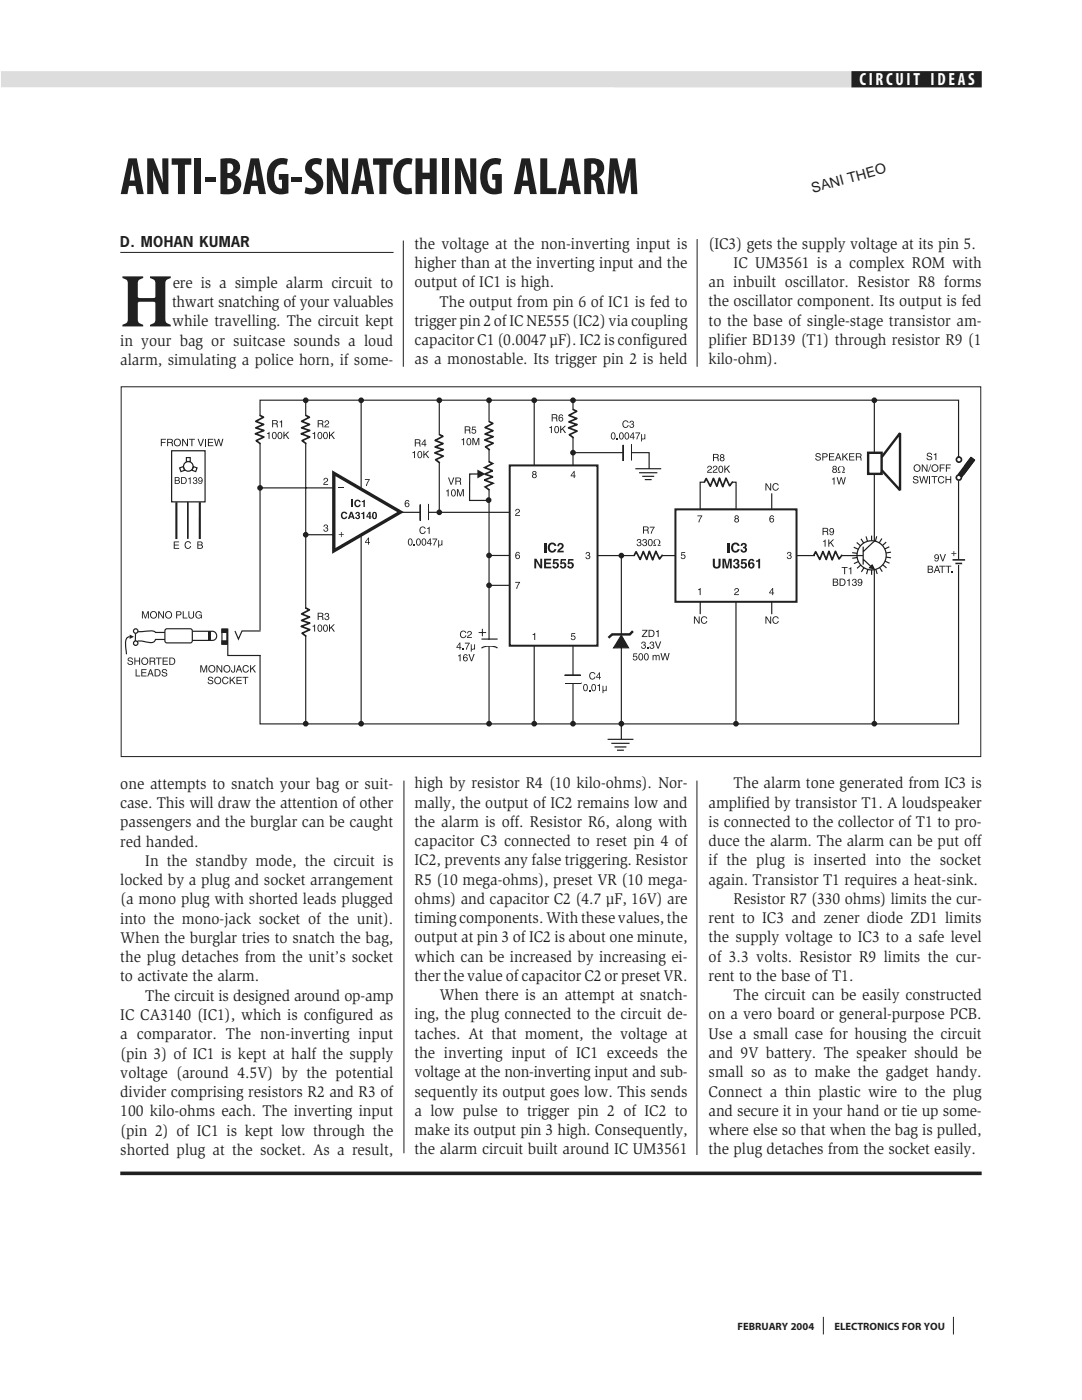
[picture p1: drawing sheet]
<svg xmlns="http://www.w3.org/2000/svg" width="216mm" height="279mm" viewBox="0 0 216 279" stroke-linecap="round" stroke-linejoin="round" font-family="sans-serif">
<defs><g id="words">
<text font-size="14.9" fill="#231f20" x="24" y="65.2">H</text>
<text font-size="10.6" fill="#231f20" x="24" y="38.7">ANTI-BAG-SNATCHING ALARM</text>
<text font-size="3.5" fill="#fff" x="171.5" y="17">CIRCUIT IDEAS</text>
<g font-size="3.2" fill="#231f20">
<text x="82.7" y="49.7">the voltage at the non-inverting input is</text>
<text x="82.7" y="53.5">higher than at the inverting input and the</text>
<text x="141.4" y="49.7">(IC3) gets the supply voltage at its pin 5.</text>
<text x="146.4" y="53.5">IC UM3561 is a complex ROM with</text>
<text x="34.5" y="57.5">ere is a simple alarm circuit to</text>
<text x="82.7" y="57.4">output of IC1 is high.</text>
<text x="141.4" y="57.4">an inbuilt oscillator. Resistor R8 forms</text>
<text x="34.3" y="61.3">thwart snatching of your valuables</text>
<text x="34.3" y="65.2">while travelling. The circuit kept</text>
<text x="82.7" y="65">trigger pin 2 of IC NE555 (IC2) via coupling</text>
<text x="87.7" y="61.2">The output from pin 6 of IC1 is fed to</text>
<text x="141.4" y="61.2">the oscillator component. Its output is fed</text>
<text x="141.4" y="65">to the base of single-stage transistor am-</text>
<text x="24" y="69">in your bag or suitcase sounds a loud</text>
<text x="82.7" y="68.9">capacitor C1 (0.0047 µF). IC2 is configured</text>
<text x="141.4" y="68.9">plifier BD139 (T1) through resistor R9 (1</text>
<text x="24" y="72.9">alarm, simulating a police horn, if some-</text>
<text x="82.7" y="72.7">as a monostable. Its trigger pin 2 is held</text>
<text x="141.4" y="72.7">kilo-ohm).</text>
<text x="24" y="157.4">one attempts to snatch your bag or suit-</text>
<text x="24" y="161.3">case. This will draw the attention of other</text>
<text x="82.7" y="157.3">high by resistor R4 (10 kilo-ohms). Nor-</text>
<text x="82.7" y="161.2">mally, the output of IC2 remains low and</text>
<text x="141.4" y="161.2">amplified by transistor T1. A loudspeaker</text>
<text x="146.4" y="157.3">The alarm tone generated from IC3 is</text>
<text x="24" y="165.1">passengers and the burglar can be caught</text>
<text x="82.7" y="165">the alarm is off. Resistor R6, along with</text>
<text x="141.4" y="165">is connected to the collector of T1 to pro-</text>
<text x="24" y="169">red handed.</text>
<text x="29" y="172.8">In the standby mode, the circuit is</text>
<text x="82.7" y="168.9">capacitor C3 connected to reset pin 4 of</text>
<text x="82.7" y="172.7">IC2, prevents any false triggering. Resistor</text>
<text x="141.4" y="168.9">duce the alarm. The alarm can be put off</text>
<text x="141.4" y="172.7">if the plug is inserted into the socket</text>
<text x="24" y="176.7">locked by a plug and socket arrangement</text>
<text x="82.7" y="176.5">R5 (10 mega-ohms), preset VR (10 mega-</text>
<text x="141.4" y="176.5">again. Transistor T1 requires a heat-sink.</text>
<text x="24" y="180.5">(a mono plug with shorted leads plugged</text>
<text x="24" y="184.4">into the mono-jack socket of the unit).</text>
<text x="82.7" y="180.4">ohms) and capacitor C2 (4.7 µF, 16V) are</text>
<text x="82.7" y="184.2">timing components. With these values, the</text>
<text x="141.4" y="184.2">rent to IC3 and zener diode ZD1 limits</text>
<text x="146.4" y="180.4">Resistor R7 (330 ohms) limits the cur-</text>
<text x="24" y="188.2">When the burglar tries to snatch the bag,</text>
<text x="82.7" y="188.1">output at pin 3 of IC2 is about one minute,</text>
<text x="82.7" y="191.9">which can be increased by increasing ei-</text>
<text x="141.4" y="188.1">the supply voltage to IC3 to a safe level</text>
<text x="141.4" y="191.9">of 3.3 volts. Resistor R9 limits the cur-</text>
<text x="24" y="192.1">the plug detaches from the unit’s socket</text>
<text x="24" y="195.9">to activate the alarm.</text>
<text x="82.7" y="195.8">ther the value of capacitor C2 or preset VR.</text>
<text x="141.4" y="195.8">rent to the base of T1.</text>
<text x="24" y="203.6">IC CA3140 (IC1), which is configured as</text>
<text x="29" y="199.7">The circuit is designed around op-amp</text>
<text x="82.7" y="203.5">ing, the plug connected to the circuit de-</text>
<text x="87.7" y="199.6">When there is an attempt at snatch-</text>
<text x="141.4" y="203.4">on a vero board or general-purpose PCB.</text>
<text x="146.4" y="199.6">The circuit can be easily constructed</text>
<text x="24" y="207.4">a comparator. The non-inverting input</text>
<text x="82.7" y="207.3">taches. At that moment, the voltage at</text>
<text x="141.4" y="207.3">Use a small case for housing the circuit</text>
<text x="24" y="211.3">(pin 3) of IC1 is kept at half the supply</text>
<text x="24" y="215.1">voltage (around 4.5V) by the potential</text>
<text x="82.7" y="211.2">the inverting input of IC1 exceeds the</text>
<text x="82.7" y="215">voltage at the non-inverting input and sub-</text>
<text x="141.4" y="211.2">and 9V battery. The speaker should be</text>
<text x="141.4" y="215">small so as to make the gadget handy.</text>
<text x="24" y="218.9">divider comprising resistors R2 and R3 of</text>
<text x="82.7" y="218.9">sequently its output goes low. This sends</text>
<text x="141.4" y="218.9">Connect a thin plastic wire to the plug</text>
<text x="24" y="222.8">100 kilo-ohms each. The inverting input</text>
<text x="24" y="226.7">(pin 2) of IC1 is kept low through the</text>
<text x="82.7" y="222.7">a low pulse to trigger pin 2 of IC2 to</text>
<text x="82.7" y="226.5">make its output pin 3 high. Consequently,</text>
<text x="141.4" y="222.7">and secure it in your hand or tie up some-</text>
<text x="141.4" y="226.5">where else so that when the bag is pulled,</text>
<text x="24" y="230.5">shorted plug at the socket. As a result,</text>
<text x="82.7" y="230.4">the alarm circuit built around IC UM3561</text>
<text x="141.4" y="230.4">the plug detaches from the socket easily.</text>
</g>
<g font-size="2.8" fill="#231f20">
<text x="162.2" y="38.4" transform="rotate(-15 162.2 38.4)">SANI THEO</text>
<text x="24" y="49.4">D. MOHAN KUMAR</text>
</g>
<g font-size="2.1" fill="#231f20">
<text x="147.2" y="265.4">FEBRUARY 2004</text>
<text x="166.5" y="265.4">ELECTRONICS FOR YOU</text>
</g>
</g></defs>
<path d="M.4 14.4h195.3v2.9h-195.3z" fill-rule="evenodd" fill="#dcddde" stroke="#dcddde" stroke-width=".34"/>
<path d="M170.1 14.4h25.6v2.9h-25.6z" fill-rule="evenodd" fill="#231f20" stroke="#231f20" stroke-width=".34"/>
<path d="M24 50.4h54.5M24.2 77.2h171.5v73.8h-171.5zM164.3 262.8v3.5M190.2 262.8v3.5" fill="none" stroke="#231f20" stroke-width=".2"/>
<path d="M24 234.2h171.9" fill="none" stroke="#231f20" stroke-width=".72" stroke-linecap="butt"/>
<path d="M51.9 79.9h139.4v64.6h-139.4zM61 79.9v64.6M51.9 97.4h15.5M60.9 106.7h7.2" fill="none" stroke="#231f20" stroke-width=".23"/>
<g fill="#fff">
<path d="M51.2 83.1h1.4v5.3h-1.4z"/>
<path d="M51.1 83.1h1.2v5.3h-1.2z"/>
</g>
<path d="M51.8 82.9l.8 .4-1.6 .8 1.6 .6-1.6 .7 1.7 .5-1.7 .7 1.7 .6-1.6 .7 .9 .7" fill="none" stroke="#231f20" stroke-width=".34"/>
<g fill="#fff">
<path d="M60.3 83.1h1.4v5.3h-1.4z"/>
<path d="M60.3 83.1h1.2v5.3h-1.2z"/>
</g>
<path d="M61 82.9l.7 .4-1.5 .8 1.6 .6-1.6 .7 1.6 .5-1.7 .7 1.7 .6-1.5 .7 .8 .7" fill="none" stroke="#231f20" stroke-width=".34"/>
<g fill="#231f20">
<path d="M54.3 83.8v1.5h.2v-.6h.6l.2 .6h.2l-.3-.7 .2-.2v-.4zM54.5 84h.6l.1 .4-.7 .1z" fill-rule="evenodd"/>
<path d="M55.8 84.1l.5-.2v1.4h-.2v-1h-.3z" fill-rule="evenodd"/>
<path d="M53.3 86.5l.5-.3v1.4h-.2v-1h-.3z" fill-rule="evenodd"/>
<path d="M54.6 86.4h.1a.69 .69 0 0 1 0 1.1 .68 .68 0 0 1-.1-1.1zM54.5 86.3l-.3 .6a.52 .52 0 0 0 .5 .7 .52 .52 0 0 0 .5-.7 .55 .55 0 0 0-.1-.5 .55 .55 0 0 0-.6-.1z" fill-rule="evenodd"/>
<path d="M55.7 86.4h.1a.69 .69 0 0 1 0 1.1 .68 .68 0 0 1-.1-1.1zM55.6 86.3l-.2 .6a.52 .52 0 0 0 .4 .7 .52 .52 0 0 0 .5-.7 .55 .55 0 0 0-.1-.5 .55 .55 0 0 0-.6-.1z" fill-rule="evenodd"/>
<path d="M56.6 86.2h.2v.7l.7-.7h.2l-.6 .5 .6 .9h-.2l-.5-.7-.2 .2v.5h-.2z" fill-rule="evenodd"/>
<path d="M63.4 83.8v1.5h.2v-.6h.6l.1 .6h.3l-.3-.7 .2-.2v-.4zM63.6 84h.6l.1 .4-.7 .1z" fill-rule="evenodd"/>
<path d="M64.8 84a.49 .49 0 0 1 .9 .2 .49 .49 0 0 1-.5 .6l-.3 .3h.8v.2h-1l.2-.4 .6-.6-.3-.3-.2 .1-.1 .3h-.1z" fill-rule="evenodd"/>
<path d="M62.4 86.5l.5-.3v1.4h-.2v-1h-.3z" fill-rule="evenodd"/>
<path d="M63.7 86.4h.1a.69 .69 0 0 1 0 1.1 .68 .68 0 0 1-.1-1.1zM63.6 86.3l-.3 .6a.52 .52 0 0 0 .5 .7 .52 .52 0 0 0 .5-.7 .55 .55 0 0 0-.2-.5 .55 .55 0 0 0-.5-.1z" fill-rule="evenodd"/>
<path d="M64.8 86.4h.1a.69 .69 0 0 1 0 1.1 .68 .68 0 0 1-.1-1.1zM64.7 86.3l-.2 .6a.52 .52 0 0 0 .4 .7 .52 .52 0 0 0 .5-.7 .55 .55 0 0 0-.1-.5 .55 .55 0 0 0-.6-.1z" fill-rule="evenodd"/>
<path d="M65.7 86.2h.1v.7l.7-.7h.3l-.6 .5 .6 .9h-.2l-.5-.7-.3 .2v.5h-.1z" fill-rule="evenodd"/>
</g>
<g fill="#231f20" stroke="#231f20" stroke-width=".24">
<circle cx="61" cy="79.9" r=".44"/>
<circle cx="51.9" cy="97.4" r=".44"/>
<circle cx="61" cy="106.7" r=".44"/>
<circle cx="61" cy="144.4" r=".44"/>
</g>
<path d="M72.1 79.9v64.6" fill="none" stroke="#231f20" stroke-width=".23"/>
<path d="M66.6 94.4l13.3 7.8-13.3 7.7z" fill-rule="evenodd" fill="#fff" stroke="#231f20" stroke-width=".67" stroke-linecap="butt"/>
<g fill="#231f20">
<path d="M64.6 95.5a.49 .49 0 0 1 .9 .2 .49 .49 0 0 1-.6 .6l-.2 .3h.8v.2h-1l.2-.5 .6-.5-.3-.3-.2 .1-.1 .3h-.2z" fill-rule="evenodd"/>
<path d="M64.7 104.7h.3l.4 .1-.1 .5 .1 .1a.42 .42 0 0 1-.1 .7h-.5l-.3-.3v-.2h.2l.1 .3 .2 .1 .3-.3v-.2l-.4-.1v-.1l.3-.1v-.3h-.4l-.1 .2h-.1z" fill-rule="evenodd"/>
<path d="M67.6 106.6h.4v-.4h.2v.4h.4v.2h-.4v.4h-.2v-.4h-.4z" fill-rule="evenodd"/>
<path d="M72.8 95.6h1l-.6 1.4h-.2l.1-.3 .5-.9h-.8z" fill-rule="evenodd"/>
<path d="M73.5 107.3l-.7 1.1h.6v.3h.2v-.3h.2v-.2h-.2v-.9zM73.4 107.6v.6h-.4z" fill-rule="evenodd"/>
<path d="M70.9 99.9a.65 .65 0 0 1 1.1 .3l-.8-.2a.56 .56 0 0 0 .2 1l.3-.3h.3a.69 .69 0 0 1-1 .5 .69 .69 0 0 1-.3-1.1z" fill-rule="evenodd"/>
<path d="M72.2 100l.6-.2v1.4h-.3v-1h-.3z" fill-rule="evenodd"/>
<path d="M68.2 102.3a.65 .65 0 0 1 1.1 .3l-.8-.2a.56 .56 0 0 0 .2 1l.3-.3h.3a.69 .69 0 0 1-1 .4 .69 .69 0 0 1-.2-1z" fill-rule="evenodd"/>
<path d="M69.9 102.1l-.5 1.5h.3l.1-.3h.6l.1 .3h.3l-.5-1.5zM70.1 102.5l.2 .5h-.4z" fill-rule="evenodd"/>
<path d="M71.1 102.2h.3l.3 .1v.6a.43 .43 0 0 1-.1 .7l-.6-.1-.1-.4h.3l.2 .3 .2-.2-.4-.2 .3-.6h-.1l-.2 .2h-.3z" fill-rule="evenodd"/>
<path d="M72.1 102.4l.6-.2v1.4h-.3v-1h-.3z" fill-rule="evenodd"/>
<path d="M73.7 102.4v.6h-.4zM73.6 102.2l-.5 .8v.3h.6v.3h.3v-.3h.1v-.3h-.1v-.8z" fill-rule="evenodd"/>
<path d="M74.4 102.3l-.1 .3a.65 .65 0 0 0-.1 .7 .65 .65 0 0 0 .7 .3 .74 .74 0 0 0 .4-.9 .74 .74 0 0 0-.8-.5zM74.6 102.4h.1a.73 .73 0 0 1 0 1 .67 .67 0 0 1-.1-1z" fill-rule="evenodd"/>
</g>
<g fill="#231f20">
<path d="M67.5 97.2h1.2v.2h-1.2z"/>
<path d="M70.2 99.7h.3v1.5h-.3z"/>
</g>
<path d="M106.6 79.8v64.7M114.3 79.8v64.7M80.1 102.2h30.1" fill="none" stroke="#231f20" stroke-width=".23"/>
<path d="M101.7 92.9h17.5v36h-17.5z" fill-rule="evenodd" fill="#fff" stroke="#231f20" stroke-width=".4"/>
<path d="M108.6 108.3h.4v1.9h-.4z" fill="#231f20"/>
<g fill="#231f20">
<path d="M109.6 108.5a.84 .84 0 0 1 .8-.2 .84 .84 0 0 1 .6 .7h-.4v-.2a.45 .45 0 0 0-.5-.2 .45 .45 0 0 0-.3 .4 .61 .61 0 0 0-.1 .7 .61 .61 0 0 0 .7 .2l.2-.3h.4a.92 .92 0 0 1-1.3 .6 .92 .92 0 0 1-.3-1.4z" fill-rule="evenodd"/>
<path d="M111.5 108.4a.69 .69 0 0 1 1 .4 .69 .69 0 0 1-.6 .9l-.2 .2h.8v.3h-1.3a1.39 1.39 0 0 1 .9-1.1v-.3l-.3-.1h-.1l-.1 .3h-.4z" fill-rule="evenodd"/>
<path d="M106.6 111.5h.4l.8 1.3v-1.3h.4v1.9h-.4l-.8-1.3v1.3h-.4z" fill-rule="evenodd"/>
<path d="M108.6 111.5h1.4v.3h-1v.5h.9v.3h-.9v.5h1v.3h-1.4z" fill-rule="evenodd"/>
<path d="M110.4 111.6h1.1v.3h-.8l-.1 .4a.65 .65 0 0 1 .9 .4 .65 .65 0 0 1-.5 .8 .65 .65 0 0 1-.8-.6h.4v.2a.31 .31 0 0 0 .5-.1 .31 .31 0 0 0-.1-.4 .31 .31 0 0 0-.4 0h-.3z" fill-rule="evenodd"/>
<path d="M111.9 111.6h1v.3h-.7l-.1 .4a.65 .65 0 0 1 .9 .4 .65 .65 0 0 1-.5 .8 .65 .65 0 0 1-.8-.6h.4v.2a.31 .31 0 0 0 .5-.1 .31 .31 0 0 0-.1-.4 .31 .31 0 0 0-.4 0h-.3z" fill-rule="evenodd"/>
<path d="M113.4 111.6h1v.3h-.7l-.1 .4a.65 .65 0 0 1 .9 .4 .65 .65 0 0 1-.6 .8 .65 .65 0 0 1-.7-.6h.4v.2a.31 .31 0 0 0 .4-.1 .31 .31 0 0 0 0-.4 .31 .31 0 0 0-.4 0h-.3z" fill-rule="evenodd"/>
</g>
<path d="M87.7 79.9v22.3M97.6 79.9v64.6" fill="none" stroke="#231f20" stroke-width=".23"/>
<g fill="#fff">
<path d="M87 86.9h1.4v5.3h-1.4z"/>
<path d="M86.9 86.9h1.2v5.3h-1.2z"/>
</g>
<path d="M87.6 86.7l.8 .4-1.6 .8 1.6 .6-1.6 .7 1.7 .5-1.7 .7 1.7 .6-1.6 .8 .9 .6" fill="none" stroke="#231f20" stroke-width=".34"/>
<g fill="#231f20">
<path d="M82.8 87.7v1.4h.2v-.6h.6l.1 .6h.3l-.3-.7 .2-.2-.1-.4zM83 87.8h.6l.1 .4-.7 .1z" fill-rule="evenodd"/>
<path d="M84.7 87.7l-.6 1.1h.6v.3h.2v-.3h.2v-.2h-.2v-.9zM84.7 88v.6h-.4z" fill-rule="evenodd"/>
<path d="M82.3 90.3l.5-.3v1.4h-.2v-1h-.3z" fill-rule="evenodd"/>
<path d="M83.6 90.2h.2a.69 .69 0 0 1 0 1.1 .68 .68 0 0 1-.2-1.1zM83.5 90.1l-.2 .6a.52 .52 0 0 0 .5 .8 .52 .52 0 0 0 .5-.8 .55 .55 0 0 0-.2-.5 .55 .55 0 0 0-.6-.1z" fill-rule="evenodd"/>
<path d="M84.5 90h.2v.7l.7-.7h.2l-.6 .6 .7 .8h-.3l-.5-.7-.2 .2v.5h-.2z" fill-rule="evenodd"/>
</g>
<g fill="#fff">
<path d="M96.9 84.3h1.4v5.4h-1.4z"/>
<path d="M96.9 84.3h1.2v5.4h-1.2z"/>
</g>
<path d="M97.6 84.1l.7 .4-1.5 .8 1.6 .6-1.6 .7 1.6 .6-1.7 .6 1.7 .7-1.5 .7 .8 .6" fill="none" stroke="#231f20" stroke-width=".34"/>
<g fill="#231f20">
<path d="M92.7 85.1v1.4h.2v-.6h.7l.1 .6h.2l-.2-.7 .1-.2v-.4zM92.9 85.2l.6 .1 .1 .3-.7 .1z" fill-rule="evenodd"/>
<path d="M94.2 85.1h.8v.2h-.6l-.1 .4 .1-.1a.47 .47 0 0 1 .6 .3 .47 .47 0 0 1-.1 .6h-.6l-.2-.3h.1a.31 .31 0 0 0 .5 .2 .31 .31 0 0 0 .1-.5 .31 .31 0 0 0-.4-.1l-.3 .1z" fill-rule="evenodd"/>
<path d="M92.1 87.7l.5-.3v1.4h-.2v-1h-.3z" fill-rule="evenodd"/>
<path d="M93.4 87.7l.2-.1a.69 .69 0 0 1 0 1.1 .68 .68 0 0 1-.2-1zM93.3 87.5l-.2 .7a.52 .52 0 0 0 .5 .7 .52 .52 0 0 0 .4-.7 .55 .55 0 0 0-.1-.6 .55 .55 0 0 0-.6-.1z" fill-rule="evenodd"/>
<path d="M94.3 87.4h.2l.5 1.2 .4-1.2h.2v1.4h-.1v-1.2l-.5 1.2h-.1l-.5-1.2 .1 1.2h-.2z" fill-rule="evenodd"/>
</g>
<circle cx="97.5" cy="99.8" r=".44" fill="#231f20" stroke="#231f20" stroke-width=".24"/>
<path d="M96.8 92.3h1.2v5.4h-1.2z" fill="#fff"/>
<path d="M97.5 92.1l.8 .4-1.6 .8 1.6 .6-1.6 .7 1.7 .6-1.8 .6 1.8 .7-1.6 .7 .9 .6" fill="none" stroke="#231f20" stroke-width=".34"/>
<path d="M95.4 94.6h-1.7v5.3h3.7" fill="none" stroke="#231f20" stroke-width=".24"/>
<g fill="#231f20">
<path d="M95.3 93.7l1.6 .9-1.6 .9z"/>
<path d="M89.4 95.3h.2l.4 1.2 .4-1.2h.3l-.6 1.4h-.2z" fill-rule="evenodd"/>
<path d="M90.9 95.3v1.4h.2v-.6l.6 .1 .1 .5h.3l-.3-.7 .2-.1-.1-.5zM91.1 95.5h.6l.1 .4-.7 .1z" fill-rule="evenodd"/>
<path d="M89 97.9l.5-.3v1.5h-.2v-1h-.3z" fill-rule="evenodd"/>
<path d="M90.3 97.9l.2-.1a.69 .69 0 0 1 0 1.1 .68 .68 0 0 1-.2-1zM90.2 97.7l-.2 .7a.52 .52 0 0 0 .5 .7 .52 .52 0 0 0 .5-.7 .55 .55 0 0 0-.2-.6 .55 .55 0 0 0-.6-.1z" fill-rule="evenodd"/>
<path d="M91.2 97.6h.3l.4 1.2 .4-1.2h.3v1.5h-.2v-1.3l-.4 1.3h-.2l-.4-1.2v1.2h-.2z" fill-rule="evenodd"/>
</g>
<g fill="#fff">
<path d="M113.7 81.9h1.4v5.3h-1.4z"/>
<path d="M113.6 81.9h1.2v5.3h-1.2z"/>
</g>
<path d="M114.3 81.7l.8 .4-1.6 .8 1.6 .6-1.6 .7 1.7 .5-1.8 .7 1.8 .6-1.6 .8 .9 .6" fill="none" stroke="#231f20" stroke-width=".34"/>
<g fill="#231f20">
<path d="M110.1 82.7v1.4h.2v-.6h.6l.1 .6h.3l-.3-.7 .2-.2v-.4zM110.3 82.8h.6l.1 .4-.7 .1z" fill-rule="evenodd"/>
<path d="M111.7 82.8a.72 .72 0 0 0-.3 .8 .72 .72 0 0 0 .7 .5 .47 .47 0 0 0 .2-.6 .47 .47 0 0 0-.6-.2l-.1 .1 .1-.4 .2-.2 .5 .3-.3-.4zM111.6 83.7a.3 .3 0 0 1 .6 0 .3 .3 0 0 1-.6 0z" fill-rule="evenodd"/>
<path d="M109.6 85.3l.5-.3v1.4h-.2v-1h-.3z" fill-rule="evenodd"/>
<path d="M110.9 85.2h.2a.69 .69 0 0 1 0 1.1 .68 .68 0 0 1-.2-1.1zM110.8 85.1l-.2 .6a.52 .52 0 0 0 .5 .8 .52 .52 0 0 0 .5-.8 .55 .55 0 0 0-.2-.5 .55 .55 0 0 0-.6-.1z" fill-rule="evenodd"/>
<path d="M111.8 85h.2v.7l.7-.7h.2l-.6 .6 .7 .8h-.3l-.5-.7-.2 .2v.5h-.2z" fill-rule="evenodd"/>
<path d="M106.4 94.1l-.2 .3 .2 .3-.2 .1a.43 .43 0 0 0 .4 .6l.5-.2v-.3l-.2-.3 .2-.2-.2-.4zM106.3 95a.3 .3 0 0 1 .6 0 .3 .3 0 0 1-.6 0zM106.4 94.2h.4v.3h-.3z" fill-rule="evenodd"/>
<path d="M114.5 94l-.6 1.1h.6v.3h.2v-.3h.2v-.2h-.2v-.9zM114.5 94.3v.6h-.5z" fill-rule="evenodd"/>
<path d="M106.3 126.6l.5-.3v1.4h-.2v-1h-.3z" fill-rule="evenodd"/>
<path d="M114 126.3h.8v.2h-.6l-.1 .4 .1-.1a.47 .47 0 0 1 .6 .3 .47 .47 0 0 1-.1 .6h-.6l-.2-.3h.2a.31 .31 0 0 0 .4 .2 .31 .31 0 0 0 .1-.5 .31 .31 0 0 0-.4-.1l-.3 .1z" fill-rule="evenodd"/>
</g>
<path d="M97.4 110.9h4.2M97.4 116.8h4.2" fill="none" stroke="#231f20" stroke-width=".23"/>
<g fill="#231f20">
<path d="M102.9 101.7a.49 .49 0 0 1 .8 .1 .49 .49 0 0 1-.5 .7l-.2 .3h.7v.1h-.9l.1-.4 .7-.5-.3-.3-.2 .1-.1 .2h-.2z" fill-rule="evenodd"/>
<path d="M103.1 110.2a.72 .72 0 0 0-.3 .8 .72 .72 0 0 0 .7 .5 .47 .47 0 0 0 .2-.6 .47 .47 0 0 0-.6-.2l-.1 .1 .1-.4 .2-.1 .4 .2-.2-.3zM103 111.1a.3 .3 0 0 1 .6 0 .3 .3 0 0 1-.6 0z" fill-rule="evenodd"/>
<path d="M102.8 116.1h1l-.6 1.4h-.2l.1-.3 .5-.9h-.8z" fill-rule="evenodd"/>
</g>
<path d="M96.7 127.7h2.3v1.1h-2.3z" fill="#fff"/>
<path d="M96.1 127.5h3.2M99.3 129.3a3.2 3.2 0 0 0-3.2 .1" fill="none" stroke="#231f20" stroke-width=".24"/>
<path d="M95.5 126.2h1.5M96.3 125.5v1.5" fill="none" stroke="#231f20" stroke-width=".2"/>
<path d="M96.7 127.7h2.3v1.1h-2.3z" fill="#fff"/>
<g fill="#231f20">
<path d="M92 126.1a.64 .64 0 0 1 1 .2h-.1l-.1-.2a.46 .46 0 0 0-.8 .2 .57 .57 0 0 0 0 .6 .57 .57 0 0 0 .6 .3l.3-.4h.2a.68 .68 0 0 1-1 .5 .68 .68 0 0 1-.3-1z" fill-rule="evenodd"/>
<path d="M93.3 126.1a.49 .49 0 0 1 .9 .1 .49 .49 0 0 1-.6 .7l-.2 .3h.8v.1h-1l.2-.4 .6-.6-.3-.2h-.2l-.1 .3h-.2z" fill-rule="evenodd"/>
<path d="M91.7 128.2l-.6 1.1h.6v.3h.2v-.3h.2v-.2h-.2v-.9zM91.7 128.5v.6h-.5z" fill-rule="evenodd"/>
<path d="M92.8 128.3h.9l-.5 1.3h-.2v-.3l.5-.9h-.7z" fill-rule="evenodd"/>
<path d="M93.9 128.6h.2v.7l.2 .2 .3-.2v-.7h.2v1h-.2v-.1l-.1 .1h-.4v.5h-.2z" fill-rule="evenodd"/>
<path d="M91.4 130.8l.5-.2v1.4h-.2v-1h-.3z" fill-rule="evenodd"/>
<path d="M92.6 130.6a.72 .72 0 0 0-.3 .9 .72 .72 0 0 0 .8 .5 .47 .47 0 0 0 .2-.7 .47 .47 0 0 0-.6-.2l-.1 .1 .1-.4 .2-.1 .4 .2-.2-.3zM92.6 131.5a.3 .3 0 0 1 .6 0 .3 .3 0 0 1-.6 0z" fill-rule="evenodd"/>
<path d="M93.5 130.5h.2l.4 1.3 .4-1.3h.2l-.5 1.5h-.2z" fill-rule="evenodd"/>
<path d="M124.4 84.1a.61 .61 0 0 1 1 .3h-.2l-.1-.2a.45 .45 0 0 0-.7 .1 .57 .57 0 0 0 0 .6 .57 .57 0 0 0 .6 .3l.2-.4h.2a.63 .63 0 0 1-.7 .6 .63 .63 0 0 1-.5-.8z" fill-rule="evenodd"/>
<path d="M125.8 84h.3l.3 .1-.1 .5 .1 .1a.42 .42 0 0 1-.1 .6l-.4 .1-.3-.3v-.2h.2l.1 .3h.2l.3-.2-.1-.2-.3-.1v-.1l.3-.1v-.3h-.4l-.1 .2h-.2z" fill-rule="evenodd"/>
<path d="M122.2 86.5l.2-.1a.7 .7 0 0 1 0 1.2 .69 .69 0 0 1-.2-1.1zM122.1 86.3l-.2 .7a.52 .52 0 0 0 .5 .7 .52 .52 0 0 0 .4-.7 .54 .54 0 0 0-.1-.5 .54 .54 0 0 0-.6-.2z" fill-rule="evenodd"/>
<path d="M123.8 86.5l.2-.1a.7 .7 0 0 1 0 1.2 .69 .69 0 0 1-.2-1.1zM123.7 86.3l-.2 .7a.52 .52 0 0 0 .5 .7 .52 .52 0 0 0 .5-.7 .54 .54 0 0 0-.2-.5 .54 .54 0 0 0-.6-.2z" fill-rule="evenodd"/>
<path d="M124.9 86.5l.2-.1a.7 .7 0 0 1 0 1.2 .69 .69 0 0 1-.2-1.1zM124.8 86.3l-.2 .7a.52 .52 0 0 0 .5 .7 .52 .52 0 0 0 .5-.7 .54 .54 0 0 0-.2-.5 .54 .54 0 0 0-.6-.2z" fill-rule="evenodd"/>
<path d="M126.3 86.3l-.6 1h.6v.4h.1v-.4h.2v-.1h-.2v-.9zM126.3 86.6v.6h-.5z" fill-rule="evenodd"/>
<path d="M126.8 86.3h.9l-.5 1.4h-.2l.1-.3 .4-.9h-.7z" fill-rule="evenodd"/>
<path d="M127.9 86.6h.2v.7l.2 .3 .3-.2v-.8h.2v1.1h-.2v-.2l-.1 .2-.4-.1v.5h-.2z" fill-rule="evenodd"/>
</g>
<g fill="#231f20">
<path d="M92.3 129.4h.2v.2h-.2z"/>
<path d="M123.1 87.5h.2v.2h-.2z"/>
</g>
<path d="M119.2 110.9h54.5" fill="none" stroke="#231f20" stroke-width=".23"/>
<path d="M117 110.2h.3l.4 .1-.1 .5 .1 .1a.42 .42 0 0 1-.1 .6l-.5 .1-.3-.3v-.2h.2l.1 .3h.2l.3-.2-.1-.2-.3-.1v-.1l.3-.1v-.3h-.4l-.1 .2h-.1z" fill-rule="evenodd" fill="#231f20"/>
<path d="M124 110.8v33.7" fill="none" stroke="#231f20" stroke-width=".23"/>
<path d="M124 126.8l1.4 2.5h-3z" fill-rule="evenodd" fill="#231f20" stroke="#231f20" stroke-width=".24"/>
<path d="M126.3 126l-.6 .6h-3.5l-.8 .7" fill="none" stroke="#231f20" stroke-width=".48"/>
<g fill="#231f20">
<path d="M128.1 125.7h1.1l-.9 1.3h.9v.1h-1.1l.8-1.2h-.8z" fill-rule="evenodd"/>
<path d="M129.4 125.7v1.4h.6a.73 .73 0 0 0 .6-.7 .73 .73 0 0 0-.6-.7zM129.6 125.9h.4a.57 .57 0 0 1 .4 .5 .57 .57 0 0 1-.4 .6h-.4z" fill-rule="evenodd"/>
<path d="M130.9 126l.5-.3v1.4h-.2v-1h-.3z" fill-rule="evenodd"/>
<path d="M128.1 128.1l.3-.1 .4 .2v.2l-.1 .3 .1 .1a.42 .42 0 0 1-.1 .6l-.5 .1-.3-.3v-.2h.2l.1 .3h.2l.3-.2v-.2l-.4-.1v-.1l.3-.1v-.3h-.4l-.1 .2h-.1z" fill-rule="evenodd"/>
<path d="M129.8 128.1l.3-.1 .4 .2v.2l-.2 .3 .2 .1a.42 .42 0 0 1-.1 .6l-.5 .1-.3-.3v-.2h.2l.1 .3h.2l.3-.2-.1-.2-.3-.1v-.1l.3-.1v-.3h-.4l-.1 .2h-.2z" fill-rule="evenodd"/>
<path d="M130.7 128h.2l.4 1.2 .4-1.2h.2l-.5 1.5h-.2z" fill-rule="evenodd"/>
<path d="M126.4 130.4h.7v.2h-.6v.4l.1-.1a.47 .47 0 0 1 .6 .2 .47 .47 0 0 1-.2 .6l-.5 .1-.3-.4h.2a.31 .31 0 0 0 .4 .2 .31 .31 0 0 0 .2-.4 .31 .31 0 0 0-.4-.1h-.3z" fill-rule="evenodd"/>
<path d="M127.7 130.6l.2-.1a.69 .69 0 0 1 0 1.2 .68 .68 0 0 1-.2-1.1zM127.6 130.4l-.2 .7a.52 .52 0 0 0 .5 .7 .52 .52 0 0 0 .4-.7 .55 .55 0 0 0-.1-.6 .55 .55 0 0 0-.6-.1z" fill-rule="evenodd"/>
<path d="M128.8 130.6l.2-.1a.69 .69 0 0 1 0 1.2 .68 .68 0 0 1-.2-1.1zM128.7 130.4l-.2 .7a.52 .52 0 0 0 .5 .7 .52 .52 0 0 0 .5-.7 .55 .55 0 0 0-.2-.6 .55 .55 0 0 0-.6-.1z" fill-rule="evenodd"/>
<path d="M130.2 130.7h.2v.2l.3-.2 .3 .2a.36 .36 0 0 1 .6-.1v1h-.1v-.7l-.2-.2-.3 .1v.8h-.2v-.8l-.1-.1-.3 .1v.8h-.2z" fill-rule="evenodd"/>
<path d="M131.8 130.3h.2l.3 1.2 .3-1.2h.2l.3 1.2 .3-1.2h.2l-.4 1.5h-.2l-.3-1.2-.3 1.2h-.2z" fill-rule="evenodd"/>
</g>
<path d="M129.1 129.2h.3v.3h-.3z" fill="#231f20"/>
<g fill="#fff">
<path d="M126.7 110.1h5.4v1.4h-5.4z"/>
<path d="M126.7 110.3h5.4v1.3h-5.4z"/>
</g>
<path d="M132.2 110.7l-.6 .9-.7-1.6-.7 1.7-.6-1.7-.6 1.7-.6-1.6-.7 1.6-.8-1.6-.4 .8" fill="none" stroke="#231f20" stroke-width=".34"/>
<g fill="#231f20">
<path d="M128.3 105.1v1.4h.2v-.6h.6l.2 .6h.2l-.3-.7 .2-.2v-.4zM128.5 105.2h.6l.1 .4-.7 .1z" fill-rule="evenodd"/>
<path d="M129.6 105.1h1l-.6 1.4h-.2l.1-.3 .5-.9h-.8z" fill-rule="evenodd"/>
<path d="M127.2 107.6h.3l.4 .1-.1 .5 .1 .1a.42 .42 0 0 1-.1 .6l-.4 .1-.3-.3-.1-.2h.2l.1 .3h.2l.3-.2v-.2l-.4-.1v-.1l.3-.1v-.3h-.4l-.1 .2h-.1z" fill-rule="evenodd"/>
<path d="M128.4 107.6h.2l.4 .1-.1 .5 .1 .1a.42 .42 0 0 1-.1 .6l-.4 .1-.3-.3-.1-.2h.2l.1 .3h.2l.3-.2v-.2l-.4-.1v-.1l.3-.1v-.3h-.4v.2h-.2z" fill-rule="evenodd"/>
<path d="M129.6 107.8l.2-.1a.69 .69 0 0 1 0 1.1 .68 .68 0 0 1-.2-1zM129.5 107.6l-.2 .7a.52 .52 0 0 0 .5 .7 .52 .52 0 0 0 .4-.7 .55 .55 0 0 0-.1-.6 .55 .55 0 0 0-.6-.1z" fill-rule="evenodd"/>
<path d="M130.6 107.8a.66 .66 0 0 1 1 0 .66 .66 0 0 1-.3 1l.5-.1v.3h-.6l.1-.3a.52 .52 0 0 0 .2-.8 .52 .52 0 0 0-.8 0 .52 .52 0 0 0 .2 .8v.3h-.5v-.3l.4 .1a.63 .63 0 0 1-.2-1z" fill-rule="evenodd"/>
</g>
<path d="M146.9 108.2v36.2" fill="none" stroke="#231f20" stroke-width=".23"/>
<path d="M121.2 147.6h5.2M122 148.3h3.6M122.6 149.1h2.4M123.1 149.7h1.4M124 144.3v3.1" fill="none" stroke="#231f20" stroke-width=".24"/>
<g fill="#231f20">
<path d="M142.3 90.6v1.4h.2v-.6l.6 .1 .1 .5h.3l-.3-.7 .2-.2-.1-.4zM142.5 90.8h.6l.1 .4h-.7z" fill-rule="evenodd"/>
<path d="M143.8 90.7l-.1 .3 .2 .3-.3 .2a.43 .43 0 0 0 .5 .6l.4-.3 .1-.3-.3-.2 .2-.3-.2-.3zM143.8 91.7a.3 .3 0 0 1 .6 0 .3 .3 0 0 1-.6 0zM143.9 90.9l.4-.1v.3l-.4 .1z" fill-rule="evenodd"/>
<path d="M141.2 93.1a.49 .49 0 0 1 .9 .1 .49 .49 0 0 1-.6 .7l-.2 .3h.8v.1h-1l.1-.4 .7-.5-.3-.3-.2 .1-.1 .2h-.2z" fill-rule="evenodd"/>
<path d="M142.3 93.1a.49 .49 0 0 1 .9 .1 .49 .49 0 0 1-.6 .7l-.2 .3h.8v.1h-1l.2-.4 .6-.5-.3-.3-.2 .1-.1 .2h-.2z" fill-rule="evenodd"/>
<path d="M143.7 93.2l.1-.1a.69 .69 0 0 1 0 1.1 .68 .68 0 0 1-.1-1zM143.6 93l-.3 .7a.52 .52 0 0 0 .5 .7 .52 .52 0 0 0 .5-.7 .55 .55 0 0 0-.2-.6 .55 .55 0 0 0-.5-.1z" fill-rule="evenodd"/>
<path d="M144.5 92.9h.2v.7l.7-.7h.3l-.6 .6 .6 .8h-.2l-.5-.7-.3 .2v.5h-.2z" fill-rule="evenodd"/>
</g>
<path d="M154 98.5v24.1M139.7 109.3v13.3" fill="none" stroke="#231f20" stroke-width=".23"/>
<g fill="#231f20">
<path d="M138.5 123h.2l.7 1.2v-1.2h.2v1.5h-.2l-.7-1.2v1.2h-.2z" fill-rule="evenodd"/>
<path d="M140 123.2a.64 .64 0 0 1 1.1 .3h-.2l-.1-.2a.46 .46 0 0 0-.7 .1 .57 .57 0 0 0 0 .6 .57 .57 0 0 0 .6 .3l.2-.4h.2a.68 .68 0 0 1-.9 .6 .68 .68 0 0 1-.3-1.1z" fill-rule="evenodd"/>
<path d="M152.7 123h.3l.7 1.2v-1.2h.2v1.5h-.2l-.8-1.2v1.2h-.2z" fill-rule="evenodd"/>
<path d="M154.3 123.2a.64 .64 0 0 1 1.1 .3h-.2l-.1-.2a.46 .46 0 0 0-.7 .1 .57 .57 0 0 0 0 .6 .57 .57 0 0 0 .5 .3l.3-.4h.2a.68 .68 0 0 1-.9 .6 .68 .68 0 0 1-.3-1.1z" fill-rule="evenodd"/>
</g>
<g fill="#fff">
<path d="M162.5 110.1h5.4v1.4h-5.4z"/>
<path d="M162.6 110.3h5.3v1.3h-5.3z"/>
</g>
<path d="M168.1 110.7l-.7 .9-.7-1.6-.6 1.7-.7-1.7-.5 1.7-.7-1.6-.6 1.6-.8-1.6-.4 .8" fill="none" stroke="#231f20" stroke-width=".34"/>
<path d="M134.8 101.7h24.1v18.4h-24.1z" fill-rule="evenodd" fill="#fff" stroke="#231f20" stroke-width=".4"/>
<path d="M145.2 108.3h.4v1.9h-.4z" fill="#231f20"/>
<g fill="#231f20">
<path d="M146.1 108.5a.84 .84 0 0 1 .9-.2 .84 .84 0 0 1 .6 .7h-.4l-.1-.2a.45 .45 0 0 0-.4-.2 .45 .45 0 0 0-.4 .4 .61 .61 0 0 0 0 .7 .61 .61 0 0 0 .7 .2l.2-.3h.4a.92 .92 0 0 1-1.3 .6 .92 .92 0 0 1-.4-1.4z" fill-rule="evenodd"/>
<path d="M147.9 108.5a.56 .56 0 0 1 .9-.1 .56 .56 0 0 1 0 .8 .63 .63 0 0 1-.2 1.1 .63 .63 0 0 1-.8-.6h.3l.1 .2 .2 .1 .3-.3-.1-.2-.3-.1v-.3h.3v-.3l-.2-.2-.3 .4h-.3z" fill-rule="evenodd"/>
<path d="M142.2 111.5h.4l.1 1.5a.39 .39 0 0 0 .6 0l.1-1.5h.4v1.3a.78 .78 0 0 1-.8 .7 .78 .78 0 0 1-.8-.7z" fill-rule="evenodd"/>
<path d="M144.2 111.5h.5l.4 1.5 .3-1.5h.6v1.9h-.4v-1.6l-.3 1.6h-.4l-.4-1.6v1.6h-.3z" fill-rule="evenodd"/>
<path d="M146.5 111.7a.56 .56 0 0 1 .8-.1 .56 .56 0 0 1 0 .8 .63 .63 0 0 1-.2 1.1 .63 .63 0 0 1-.8-.7h.3l.1 .3 .2 .1 .3-.3-.1-.2-.3-.1v-.3l.3-.1v-.2l-.2-.2-.3 .3h-.3z" fill-rule="evenodd"/>
<path d="M147.9 111.6h1.1v.3h-.8l-.1 .4a.65 .65 0 0 1 .9 .4 .65 .65 0 0 1-.5 .8 .65 .65 0 0 1-.7-.6h.3l.1 .2a.31 .31 0 0 0 .4-.1 .31 .31 0 0 0 0-.4 .31 .31 0 0 0-.5 0h-.3z" fill-rule="evenodd"/>
<path d="M149.6 111.6a1.35 1.35 0 0 0 0 1.8 .64 .64 0 0 0 1-.5 .64 .64 0 0 0-1-.5l.1-.5 .2-.1 .3 .2h.3a.51 .51 0 0 0-.5-.5zM149.6 112.8a.32 .32 0 0 1 .6 0 .32 .32 0 0 1-.6 0z" fill-rule="evenodd"/>
<path d="M150.8 111.9l.4-.1 .2-.3h.3v1.9h-.4v-1.3h-.5z" fill-rule="evenodd"/>
</g>
<path d="M139.7 96.2h7.2v5.5h-7.2z" fill="none" stroke="#231f20" stroke-width=".23"/>
<g fill="#fff">
<path d="M140.7 95.5h5.4v1.4h-5.4z"/>
<path d="M140.7 95.7h5.4v1.3h-5.4z"/>
</g>
<path d="M146.2 96.1l-.6 .9-.7-1.6-.7 1.7-.6-1.7-.6 1.7-.6-1.6-.7 1.6-.8-1.6-.4 .8" fill="none" stroke="#231f20" stroke-width=".34"/>
<g fill="#231f20">
<path d="M164.1 105.3v1.5h.2v-.6h.7l.1 .6h.2l-.2-.7 .1-.2v-.4zM164.3 105.5h.6l.1 .4-.7 .1z" fill-rule="evenodd"/>
<path d="M165.7 105.4a.46 .46 0 0 0-.1 .7 .46 .46 0 0 0 .7 0l-.2 .5-.2 .1-.4-.3 .2 .4a.71 .71 0 0 0 .7-.4 .71 .71 0 0 0 0-.8l-.5-.2zM165.7 105.9a.3 .3 0 0 1 .6 0 .3 .3 0 0 1-.6 0z" fill-rule="evenodd"/>
<path d="M164.2 108l.5-.3v1.4h-.2v-1h-.3z" fill-rule="evenodd"/>
<path d="M165.3 107.7h.2v.7l.7-.7h.2l-.6 .5 .7 .9h-.3l-.5-.7-.2 .2v.5h-.2z" fill-rule="evenodd"/>
<path d="M136 110.2h.7v.1h-.6v.4h.1a.47 .47 0 0 1 .6 .2 .47 .47 0 0 1-.2 .6l-.5 .1-.3-.4h.2a.31 .31 0 0 0 .4 .2 .31 .31 0 0 0 .2-.4 .31 .31 0 0 0-.5-.2l-.2 .1z" fill-rule="evenodd"/>
<path d="M157.2 110.2l.3-.1 .4 .2-.2 .5 .2 .1a.42 .42 0 0 1-.1 .6l-.5 .1-.3-.3v-.2h.2l.1 .3h.2l.3-.2-.1-.2-.3-.1v-.2h.3v-.3h-.4l-.1 .2h-.2z" fill-rule="evenodd"/>
<path d="M139.3 117.6l.5-.2v1.4h-.2v-1h-.3z" fill-rule="evenodd"/>
<path d="M146.6 117.5a.49 .49 0 0 1 .9 .2 .49 .49 0 0 1-.6 .6l-.2 .3h.8v.2h-1l.1-.5 .7-.5-.3-.3-.2 .1-.1 .3h-.2z" fill-rule="evenodd"/>
<path d="M154.1 117.4l-.6 1h.6v.4h.2v-.4h.2v-.1h-.2v-.9zM154.1 117.6v.7h-.5z" fill-rule="evenodd"/>
<path d="M139.2 102.9h.9l-.6 1.3h-.1v-.3l.5-.9h-.7z" fill-rule="evenodd"/>
<path d="M146.7 102.9l-.1 .3 .1 .3-.2 .2a.43 .43 0 0 0 .5 .6l.4-.2 .1-.4-.3-.2 .2-.3-.2-.3zM146.7 103.9a.3 .3 0 0 1 .6 0 .3 .3 0 0 1-.6 0zM146.8 103.1h.4v.3h-.4z" fill-rule="evenodd"/>
<path d="M153.8 102.9a.72 .72 0 0 0-.3 .9 .72 .72 0 0 0 .7 .4 .47 .47 0 0 0 .2-.6 .47 .47 0 0 0-.6-.2l-.1 .1 .1-.4 .2-.1 .4 .2-.2-.3zM153.7 103.8a.3 .3 0 0 1 .6 0 .3 .3 0 0 1-.6 0z" fill-rule="evenodd"/>
<path d="M152.7 96.5h.3l.7 1.1v-1.1h.2v1.4h-.2l-.8-1.2v1.2h-.2z" fill-rule="evenodd"/>
<path d="M154.3 96.6a.64 .64 0 0 1 1.1 .3h-.2l-.1-.2a.46 .46 0 0 0-.7 .1 .57 .57 0 0 0 0 .7 .57 .57 0 0 0 .5 .2l.3-.3h.2a.68 .68 0 0 1-.9 .5 .68 .68 0 0 1-.3-1z" fill-rule="evenodd"/>
</g>
<path d="M174.5 79.9v64.5" fill="none" stroke="#231f20" stroke-width=".23"/>
<circle cx="173.9" cy="110.8" r="2.91" fill="#fff" stroke="#231f20" stroke-width=".24"/>
<path d="M171 110.9h1.2M172.2 109.1v3.6M172.2 111.6l2.1 2M174.5 107.9l-2.3 2.2" fill="none" stroke="#231f20" stroke-width=".24"/>
<path d="M174 112.8l.4 .7-.9-.2z" fill-rule="evenodd" fill="#231f20" stroke="#231f20" stroke-width=".24"/>
<g fill="none" stroke="#231f20" stroke-width=".23">
<path d="M170 110.3l1.1 .1M170.4 109.2l.9 .4M170.9 108.3l.8 .6M171.1 111.3l-1 .1M171.3 112.1l-.9 .4M171.8 112.7l-.8 .7M171.8 107.5l.5 .9M172.4 113.3l-.5 .8M172.8 107.1l.3 .9M173.2 113.6l-.3 1M173.9 106.9v1M173.9 113.7v1"/>
<path d="M174.7 113.6l.3 1M174.9 107l-.2 1M175.5 113.2l.6 .9M176 107.5l-.6 .8M176.1 112.7l.8 .6M176.6 112l.9 .4M176.8 111.2l1 .1M176.8 108.2l-.7 .7M177.5 109.1l-1 .5M177.8 110.2l-1 .2"/>
</g>
<path d="M173.2 90.4h2.7v4.2h-2.7z" fill-rule="evenodd" fill="#fff" stroke="#231f20" stroke-width=".48"/>
<path d="M175.9 91.3l3.7-4.9v11.4l-3.7-4" fill="none" stroke="#231f20" stroke-width=".48"/>
<g fill="#231f20">
<path d="M162.9 90.5h.7l.2 .4-.6-.3-.3 .2 .8 .4a.53 .53 0 0 1-.3 .7 .53 .53 0 0 1-.7-.3v-.2h.1a.37 .37 0 0 0 .4 .4 .37 .37 0 0 0 .4-.4l-.8-.3v-.5z" fill-rule="evenodd"/>
<path d="M164.3 90.6h.5l.1 .4-.6 .1zM164.1 90.5v1.4h.2v-.6l.7-.1a.42 .42 0 0 0 .1-.5 .42 .42 0 0 0-.4-.2z" fill-rule="evenodd"/>
<path d="M165.4 90.5h1.1v.1h-.9v.5h.8v.1h-.8v.5h.9v.2h-1.1z" fill-rule="evenodd"/>
<path d="M167.2 90.5l-.6 1.4h.2l.2-.4h.5l.2 .4h.2l-.5-1.4zM167.3 90.7l.2 .6h-.5z" fill-rule="evenodd"/>
<path d="M168.1 90.5h.2v.7l.7-.7h.2l-.6 .5 .7 .9h-.3l-.5-.7-.2 .2v.5h-.2z" fill-rule="evenodd"/>
<path d="M169.4 90.5h1.1v.1h-.9v.5h.8v.1h-.8v.5h.9v.2h-1.1z" fill-rule="evenodd"/>
<path d="M170.8 90.5v1.4h.2v-.6h.6l.1 .6h.3l-.3-.7 .2-.2-.1-.4zM171 90.6h.6l.1 .4-.7 .1z" fill-rule="evenodd"/>
<path d="M166.3 93l-.2 .3 .2 .3-.2 .2a.43 .43 0 0 0 .4 .6l.5-.2v-.4l-.2-.2 .2-.3-.2-.3zM166.3 94a.29 .29 0 0 1 .5 0 .29 .29 0 0 1-.5 0zM166.3 93.2h.4v.3h-.3z" fill-rule="evenodd"/>
<path d="M166 95.5l.5-.2v1.4h-.2v-1h-.3z" fill-rule="evenodd"/>
<path d="M167 95.2h.2l.2 1.2 .4-1.2h.2l.3 1.2 .3-1.2h.2l-.4 1.5h-.2l-.3-1.2-.4 1.2h-.2z" fill-rule="evenodd"/>
<path d="M167.4 93.2a.66 .66 0 0 1 1 0 .66 .66 0 0 1-.3 1l.5-.1v.3h-.6v-.3a.52 .52 0 0 0 .3-.8 .52 .52 0 0 0-.9 0 .52 .52 0 0 0 .3 .8v.3h-.6v-.3l.5 .1a.63 .63 0 0 1-.2-1z" fill-rule="evenodd"/>
</g>
<path d="M190.8 111.8h1.1v.8h-1.1z" fill="#fff"/>
<path d="M190.1 111.7h2.5M190.6 112.4h1.4" fill="none" stroke="#231f20" stroke-width=".31"/>
<path d="M190.3 91.2h2v4.7h-2z" fill="#fff"/>
<path d="M193.7 91.3l.7 .5-2.5 3.4-.7-.6z" fill-rule="evenodd" fill="#231f20" stroke="#231f20" stroke-width=".24"/>
<path d="M190.3 91.3h2v4.7h-2z" fill="#fff"/>
<path d="M191.2 91.1v.2h.1M191.4 95.8h.1" fill="none" stroke="#231f20" stroke-width=".24"/>
<g fill="none" stroke="#231f20" stroke-width=".34">
<circle cx="191.3" cy="95.3" r=".51"/>
<circle cx="191.3" cy="91.7" r=".51"/>
</g>
<path d="M193.7 91.3l.7 .5-2.5 3.4-.7-.6z" fill-rule="evenodd" fill="#231f20" stroke="#231f20" stroke-width=".24"/>
<g fill="#231f20">
<path d="M185.1 90.4h.7l.2 .4-.6-.3-.3 .3 .8 .3a.53 .53 0 0 1-.3 .8 .53 .53 0 0 1-.7-.4v-.1h.2a.37 .37 0 0 0 .3 .3 .37 .37 0 0 0 .4-.4l-.8-.3v-.4z" fill-rule="evenodd"/>
<path d="M186.3 90.7l.5-.3v1.4h-.2v-1h-.3z" fill-rule="evenodd"/>
<path d="M182.7 92.9a.53 .53 0 0 1 .7 .2 .53 .53 0 0 1-.1 .7 .53 .53 0 0 1-.7-.1v-.6zM182.2 93.4a.75 .75 0 0 0 1.5 0 .75 .75 0 0 0-1.5 0z" fill-rule="evenodd"/>
<path d="M183.9 92.7h.3l.7 1.2v-1.2h.2v1.4h-.2l-.8-1.1v1.1h-.2z" fill-rule="evenodd"/>
<path d="M185.7 92.7h.1l-.5 1.5h-.1z" fill-rule="evenodd"/>
<path d="M186.3 92.9a.53 .53 0 0 1 .7 .2 .53 .53 0 0 1-.2 .7 .53 .53 0 0 1-.7-.1v-.6zM185.8 93.4a.75 .75 0 0 0 1.5 0 .75 .75 0 0 0-1.5 0z" fill-rule="evenodd"/>
<path d="M187.5 92.7h1v.2h-.8v.4h.7v.2h-.7v.6h-.2z" fill-rule="evenodd"/>
<path d="M188.7 92.7h1v.2h-.8v.4h.7v.2h-.7v.6h-.2z" fill-rule="evenodd"/>
<path d="M182.4 95l.7 .1 .1 .3-.5-.3-.3 .3 .7 .3a.53 .53 0 0 1-.2 .8 .53 .53 0 0 1-.7-.3l-.1-.2h.2a.37 .37 0 0 0 .4 .3 .37 .37 0 0 0 .4-.3l-.8-.4-.1-.4z" fill-rule="evenodd"/>
<path d="M183.4 95h.2l.3 1.2 .3-1.2h.2l.4 1.2 .2-1.2h.2l-.3 1.5h-.2l-.4-1.2-.3 1.2h-.2z" fill-rule="evenodd"/>
<path d="M185.9 95h1.1v.2h-.5v1.3h-.1v-1.3h-.5z" fill-rule="evenodd"/>
<path d="M187.3 95.2a.64 .64 0 0 1 1.1 .3h-.2l-.1-.2a.46 .46 0 0 0-.7 .1 .57 .57 0 0 0 0 .6 .57 .57 0 0 0 .6 .3l.2-.4h.2a.68 .68 0 0 1-.9 .5 .68 .68 0 0 1-.3-1z" fill-rule="evenodd"/>
<path d="M188.7 95h.2v.6h.7v-.6h.2v1.5h-.2v-.7h-.7v.7h-.2z" fill-rule="evenodd"/>
<path d="M186.6 110.7a.46 .46 0 0 0-.1 .7 .46 .46 0 0 0 .7 0l-.2 .5h-.1l-.5-.2 .2 .3a.71 .71 0 0 0 .7-.3 .71 .71 0 0 0 0-.8l-.4-.3zM186.6 111.1a.3 .3 0 0 1 .6 0 .3 .3 0 0 1-.6 0z" fill-rule="evenodd"/>
<path d="M187.5 110.6h.2l.4 1.2 .4-1.2h.2l-.5 1.4h-.2z" fill-rule="evenodd"/>
<path d="M185.3 113.1h.5l.1 .3-.6 .1zM185.1 112.9v1.4h.9a.39 .39 0 0 0 .2-.4 .39 .39 0 0 0-.2-.3l.1-.3-.1-.3zM185.3 113.7h.5l.2 .4-.7 .1z" fill-rule="evenodd"/>
<path d="M186.9 112.9l-.6 1.4h.2l.2-.4h.6l.1 .4h.2l-.5-1.4zM187 113.1l.2 .7h-.5z" fill-rule="evenodd"/>
<path d="M187.4 112.9h1.2v.2h-.5v1.2h-.2v-1.2h-.5z" fill-rule="evenodd"/>
<path d="M188.6 112.9h1.2v.2h-.5v1.2h-.2v-1.2h-.5z" fill-rule="evenodd"/>
<path d="M189.8 110.4h.5v-.4h.1v.4h.4v.2h-.4v.4h-.1v-.4h-.5z" fill-rule="evenodd"/>
</g>
<g fill="#231f20">
<path d="M185.5 95h.2v1.5h-.2z"/>
<path d="M189.8 114.1h.2v.2h-.2z"/>
</g>
<g fill="#231f20" stroke="#231f20" stroke-width=".24">
<circle cx="174.5" cy="79.9" r=".44"/>
<circle cx="114.3" cy="79.9" r=".44"/>
<circle cx="106.6" cy="79.9" r=".44"/>
<circle cx="114.3" cy="90.3" r=".44"/>
<circle cx="97.6" cy="79.9" r=".44"/>
<circle cx="87.7" cy="79.9" r=".44"/>
<circle cx="87.7" cy="102.2" r=".44"/>
<circle cx="72.1" cy="79.9" r=".44"/>
<circle cx="72.1" cy="144.4" r=".44"/>
<circle cx="97.6" cy="144.4" r=".44"/>
<circle cx="97.6" cy="116.8" r=".44"/>
<circle cx="97.6" cy="110.9" r=".44"/>
<circle cx="106.6" cy="144.4" r=".44"/>
<circle cx="114.3" cy="144.4" r=".44"/>
<circle cx="124" cy="144.4" r=".44"/>
<circle cx="124" cy="110.9" r=".44"/>
<circle cx="146.9" cy="144.4" r=".44"/>
<circle cx="174.5" cy="144.4" r=".44"/>
</g>
<path d="M37.5 99.2v8.3" fill="none" stroke="#231f20" stroke-width=".33"/>
<path d="M35.1 100.3h.2v7.2h-.2z" fill-rule="evenodd" fill="#231f20" stroke="#231f20" stroke-width=".2"/>
<g fill="#231f20">
<path d="M34.7 108.1h1v.1h-.8v.5h.8v.2h-.8v.5h.9v.1h-1.1z" fill-rule="evenodd"/>
<path d="M37 108.2a.65 .65 0 0 1 1.1 .3h-.2l-.1-.2a.47 .47 0 0 0-.7 .1 .62 .62 0 0 0 .4 1l.3-.2 .1-.2h.2a.69 .69 0 0 1-.9 .5 .69 .69 0 0 1-.3-1z" fill-rule="evenodd"/>
<path d="M39.6 108.2l.5 .1 .1 .3-.6 .1zM39.4 108.1v1.4h.9a.4 .4 0 0 0 .2-.4 .4 .4 0 0 0-.3-.4l.2-.3-.1-.3zM39.6 108.8l.5 .1 .2 .3-.7 .2z" fill-rule="evenodd"/>
</g>
<path d="M39.8 100.3h.2v7.2h-.2z" fill-rule="evenodd" fill="#231f20" stroke="#231f20" stroke-width=".2"/>
<path d="M34.2 90h6.7v10.2h-6.7z" fill-rule="evenodd" fill="#fff" stroke="#231f20" stroke-width=".24"/>
<circle cx="37.6" cy="93.1" r=".96" fill="none" stroke="#231f20" stroke-width=".24"/>
<path d="M35.8 93.4l.8-.3 .2 .8-.7 .2zM37.2 91.3h.8v.8h-.8zM38.6 93.1l.7 .3-.2 .7-.8-.2z" fill="none" stroke="#231f20" stroke-width=".23"/>
<g fill="#231f20">
<path d="M32.1 87.6h1v.2h-.8v.4h.7v.2h-.7v.6h-.2z" fill-rule="evenodd"/>
<path d="M33.3 87.6v1.4h.2v-.6l.7 .1 .1 .5h.3l-.3-.7 .2-.2-.1-.4zM33.5 87.7l.7 .1 .1 .4h-.8z" fill-rule="evenodd"/>
<path d="M35.1 87.8a.54 .54 0 0 1 .7 .2 .54 .54 0 0 1-.1 .7 .54 .54 0 0 1-.8-.1v-.6zM34.6 88.3a.75 .75 0 0 0 1.5 0 .75 .75 0 0 0-1.5 0z" fill-rule="evenodd"/>
<path d="M36.3 87.6h.3l.7 1.2v-1.2h.2v1.4h-.2l-.8-1.1v1.1h-.2z" fill-rule="evenodd"/>
<path d="M37.7 87.6h1.2v.2h-.5v1.2h-.2v-1.2h-.5z" fill-rule="evenodd"/>
<path d="M39.4 87.6h.2l.5 1.2 .4-1.2h.2l-.5 1.4h-.2z" fill-rule="evenodd"/>
<path d="M41.5 87.6h1.1v.2h-.9v.4h.8v.2h-.8v.5h.9v.1h-1.1z" fill-rule="evenodd"/>
<path d="M42.7 87.6h.2l.3 1.2 .3-1.2h.2l.4 1.2 .3-1.2h.2l-.4 1.4h-.2l-.4-1.2-.3 1.2h-.2z" fill-rule="evenodd"/>
<path d="M35 95.4h.6v.3l-.6 .1zM34.9 95.2v1.4l.8-.1a.37 .37 0 0 0 .2-.3 .37 .37 0 0 0-.2-.4l.1-.2-.1-.3zM35 95.9l.6 .1 .1 .3-.7 .1z" fill-rule="evenodd"/>
<path d="M36.1 95.2v1.4h.6a.69 .69 0 0 0 .6-.7 .69 .69 0 0 0-.6-.7zM36.3 95.4h.4a.54 .54 0 0 1 .4 .5 .54 .54 0 0 1-.4 .5h-.4z" fill-rule="evenodd"/>
<path d="M37.5 95.5l.5-.3v1.4h-.1v-1h-.4z" fill-rule="evenodd"/>
<path d="M38.7 95.3l.2-.1 .4 .2-.1 .5 .2 .3-.2 .3-.4 .1-.3-.3v-.1h.1l.3 .3 .3-.3v-.2h-.4v-.2h.3v-.3l-.3-.1-.1 .3h-.2z" fill-rule="evenodd"/>
<path d="M39.7 95.3a.43 .43 0 0 0-.1 .6 .43 .43 0 0 0 .7 .1l-.2 .4-.5-.1 .1 .2a.68 .68 0 0 0 .7-.3 .68 .68 0 0 0 0-.7l-.4-.3zM39.7 95.7a.3 .3 0 0 1 .6 0 .3 .3 0 0 1-.6 0z" fill-rule="evenodd"/>
</g>
<path d="M40.9 87.6h.2v1.4h-.2z" fill="#231f20"/>
<g fill="#fff">
<path d="M60.3 121.5h1.4v5.4h-1.4z"/>
<path d="M60.3 121.5h1.2v5.4h-1.2z"/>
</g>
<path d="M61 121.3l.7 .4-1.5 .8 1.6 .7-1.6 .6 1.6 .6-1.7 .6 1.7 .7-1.5 .7 .8 .6" fill="none" stroke="#231f20" stroke-width=".34"/>
<g fill="#231f20">
<path d="M63.4 122.3v1.4h.2v-.6l.6 .1 .1 .5h.3l-.3-.7 .2-.2v-.4zM63.6 122.5h.6l.1 .4h-.7z" fill-rule="evenodd"/>
<path d="M64.9 122.4l.3-.1 .4 .2 .1 .2-.2 .3h.1a.42 .42 0 0 1-.1 .7h-.4l-.3-.2-.1-.2h.2l.1 .3h.2l.3-.3v-.1l-.4-.1v-.2l.3-.1v-.2l-.4-.1-.1 .3h-.1z" fill-rule="evenodd"/>
<path d="M62.4 124.9l.5-.3v1.4h-.2v-1h-.3z" fill-rule="evenodd"/>
<path d="M63.7 124.9l.1-.1a.69 .69 0 0 1 0 1.1 .68 .68 0 0 1-.1-1zM63.6 124.7l-.3 .7a.52 .52 0 0 0 .5 .7 .52 .52 0 0 0 .5-.7 .55 .55 0 0 0-.2-.6 .55 .55 0 0 0-.5-.1z" fill-rule="evenodd"/>
<path d="M64.8 124.9l.1-.1a.69 .69 0 0 1 0 1.1 .68 .68 0 0 1-.1-1zM64.7 124.7l-.2 .7a.52 .52 0 0 0 .4 .7 .52 .52 0 0 0 .5-.7 .55 .55 0 0 0-.1-.6 .55 .55 0 0 0-.6-.1z" fill-rule="evenodd"/>
<path d="M65.7 124.6h.1v.7l.7-.7h.3l-.6 .6 .6 .8h-.2l-.5-.7-.3 .2v.5h-.1z" fill-rule="evenodd"/>
</g>
<path d="M51.9 125.8v4.9" fill="none" stroke="#fff" stroke-width=".67" stroke-linecap="butt"/>
<path d="M38.1 126h4.3a.91 .91 0 0 1 .8 .9 .91 .91 0 0 1-.8 .9h-4.3" fill="none" stroke="#231f20" stroke-width=".23"/>
<path d="M41.5 126h.5v1.8h-.5z" fill="#231f20"/>
<g fill="#231f20">
<path d="M40 132.8h.2l.5 1.2 .4-1.2h.2v1.4h-.1v-1.2l-.4 1.2h-.2l-.4-1.2v1.2h-.2z" fill-rule="evenodd"/>
<path d="M42 133a.53 .53 0 0 1 .7 .2 .53 .53 0 0 1-.2 .7 .53 .53 0 0 1-.7-.1v-.6zM41.5 133.5a.75 .75 0 0 0 1.5 0 .75 .75 0 0 0-1.5 0z" fill-rule="evenodd"/>
<path d="M43.2 132.8h.2l.8 1.1v-1.1h.1v1.4h-.2l-.7-1.2v1.2h-.2z" fill-rule="evenodd"/>
<path d="M45 133a.53 .53 0 0 1 .7 .2 .53 .53 0 0 1-.1 .7 .53 .53 0 0 1-.8-.1v-.6zM44.5 133.5a.75 .75 0 0 0 1.5 0 .75 .75 0 0 0-1.5 0z" fill-rule="evenodd"/>
<path d="M46.7 132.8h.2v1.3a.45 .45 0 0 1-.8-.1v-.3h.2v.3h.4z" fill-rule="evenodd"/>
<path d="M47.6 132.8l-.5 1.4h.2l.1-.4h.6l.1 .4h.2l-.5-1.4zM47.7 133l.2 .6h-.4z" fill-rule="evenodd"/>
<path d="M48.6 132.9a.64 .64 0 0 1 1.1 .3h-.2l-.1-.2a.46 .46 0 0 0-.7 .2 .57 .57 0 0 0-.1 .6 .57 .57 0 0 0 .6 .2l.3-.3h.2a.68 .68 0 0 1-1 .5 .68 .68 0 0 1-.3-1z" fill-rule="evenodd"/>
<path d="M49.9 132.8h.2v.7l.7-.7h.3l-.6 .5 .6 .9h-.3l-.5-.7-.2 .2v.5h-.2z" fill-rule="evenodd"/>
<path d="M41.7 135.1h.6l.2 .4-.5-.3-.3 .3 .7 .3a.53 .53 0 0 1-.2 .8 .53 .53 0 0 1-.7-.4l-.1-.1h.2a.37 .37 0 0 0 .4 .3 .37 .37 0 0 0 .4-.4l-.9-.3v-.4z" fill-rule="evenodd"/>
<path d="M43.2 135.3a.53 .53 0 0 1 .7 .2 .53 .53 0 0 1-.2 .7 .53 .53 0 0 1-.7-.1v-.6zM42.7 135.8a.75 .75 0 0 0 1.5 0 .75 .75 0 0 0-1.5 0z" fill-rule="evenodd"/>
<path d="M44.5 135.3a.64 .64 0 0 1 1.1 .2h-.2l-.1-.2a.46 .46 0 0 0-.7 .2 .57 .57 0 0 0 0 .6 .57 .57 0 0 0 .5 .3l.3-.4h.2a.68 .68 0 0 1-.9 .5 .68 .68 0 0 1-.3-1z" fill-rule="evenodd"/>
<path d="M45.8 135.1h.2v.7l.7-.7h.3l-.6 .6 .6 .8h-.2l-.5-.7-.3 .2v.5h-.2z" fill-rule="evenodd"/>
<path d="M47.2 135.1h1v.2h-.8v.4h.8v.2h-.8v.4h.9v.2h-1.1z" fill-rule="evenodd"/>
<path d="M48.4 135.1h1.2v.2h-.5v1.2h-.2v-1.2h-.5z" fill-rule="evenodd"/>
</g>
<path d="M114.3 90.3h15.2" fill="none" stroke="#231f20" stroke-width=".23"/>
<path d="M124.4 88.8v3.2M125.9 88.7v3.2" fill="none" stroke="#231f20" stroke-width=".24"/>
<path d="M124.5 88.7h1.3v3.3h-1.3z" fill="#fff"/>
<path d="M126.8 93.5h5.1M127.5 94.3h3.7M128.2 95.1h2.3M128.7 95.7h1.3M129.5 90.2v3.2M83.9 100.7v3.2M85.4 100.6v3.2" fill="none" stroke="#231f20" stroke-width=".24"/>
<path d="M84 100.6h1.4v3.3h-1.4z" fill="#fff"/>
<g fill="#231f20">
<path d="M83.9 105.3a.62 .62 0 0 1 1 .2h-.2l-.1-.2a.45 .45 0 0 0-.7 .2 .57 .57 0 0 0 0 .6 .57 .57 0 0 0 .6 .3l.3-.4h.1a.63 .63 0 0 1-.7 .6 .63 .63 0 0 1-.5-.8z" fill-rule="evenodd"/>
<path d="M85.2 105.4l.5-.3v1.4h-.2v-1h-.3z" fill-rule="evenodd"/>
<path d="M81.7 107.7l.2-.1a.7 .7 0 0 1 0 1.1 .69 .69 0 0 1-.2-1zM81.6 107.5l-.2 .7a.52 .52 0 0 0 .5 .7 .52 .52 0 0 0 .4-.7 .54 .54 0 0 0-.1-.6 .54 .54 0 0 0-.6-.1z" fill-rule="evenodd"/>
<path d="M83.3 107.7l.2-.1a.7 .7 0 0 1 0 1.1 .69 .69 0 0 1-.2-1zM83.3 107.5l-.3 .7a.52 .52 0 0 0 .5 .7 .52 .52 0 0 0 .5-.7 .54 .54 0 0 0-.2-.6 .54 .54 0 0 0-.5-.1z" fill-rule="evenodd"/>
<path d="M84.4 107.7l.2-.1a.7 .7 0 0 1 0 1.1 .69 .69 0 0 1-.2-1zM84.3 107.5l-.2 .7a.52 .52 0 0 0 .5 .7 .52 .52 0 0 0 .5-.7 .54 .54 0 0 0-.2-.6 .54 .54 0 0 0-.6-.1z" fill-rule="evenodd"/>
<path d="M85.8 107.5l-.6 1h.6v.4h.2v-.4h.2v-.1h-.2v-.9zM85.8 107.7v.7h-.5z" fill-rule="evenodd"/>
<path d="M86.3 107.5h.9l-.5 1.4h-.2l.1-.3 .4-.9h-.7z" fill-rule="evenodd"/>
<path d="M87.4 107.8h.2v.7l.2 .2 .3-.2v-.7h.2v1.1h-.2v-.2l-.1 .1h-.4v.5h-.2z" fill-rule="evenodd"/>
<path d="M81 99.8a.72 .72 0 0 0-.3 .9 .72 .72 0 0 0 .7 .5 .47 .47 0 0 0 .3-.6 .47 .47 0 0 0-.7-.3l-.1 .2 .1-.5 .3-.1 .4 .2-.3-.3zM80.9 100.8a.35 .35 0 0 1 .7 0 .35 .35 0 0 1-.7 0z" fill-rule="evenodd"/>
<path d="M168 113.2h1.1v.1h-.5v1.3h-.2v-1.3h-.4z" fill-rule="evenodd"/>
<path d="M169.4 113.5l.5-.3v1.4h-.2v-1h-.3z" fill-rule="evenodd"/>
<path d="M166.4 115.6l.5 .1 .1 .3-.6 .1zM166.2 115.5v1.4h.9a.39 .39 0 0 0 .2-.4 .39 .39 0 0 0-.3-.4l.2-.3-.2-.3zM166.4 116.2l.5 .1 .2 .3-.7 .2z" fill-rule="evenodd"/>
<path d="M167.5 115.5v1.4h.6a.73 .73 0 0 0 .6-.7 .73 .73 0 0 0-.6-.7zM167.7 115.6h.4a.57 .57 0 0 1 .4 .6 .57 .57 0 0 1-.4 .6h-.4z" fill-rule="evenodd"/>
<path d="M169 115.8l.5-.3v1.4h-.2v-1h-.3z" fill-rule="evenodd"/>
<path d="M170.2 115.6l.3-.1 .4 .2v.2l-.2 .3h.2a.42 .42 0 0 1-.1 .7h-.5l-.3-.3v-.1h.2l.1 .2 .2 .1 .3-.3-.1-.1-.3-.1v-.2l.3-.1v-.3h-.4l-.1 .3h-.2z" fill-rule="evenodd"/>
<path d="M171.3 115.6a.46 .46 0 0 0-.1 .7 .46 .46 0 0 0 .7 0l-.2 .5h-.1l-.5-.2 .2 .3a.71 .71 0 0 0 .7-.3 .71 .71 0 0 0 0-.9l-.4-.2zM171.3 116a.3 .3 0 0 1 .6 0 .3 .3 0 0 1-.6 0z" fill-rule="evenodd"/>
<path d="M117.7 134.3a.61 .61 0 0 1 1.1 .3h-.2l-.1-.2a.45 .45 0 0 0-.7 .1 .57 .57 0 0 0 0 .7 .57 .57 0 0 0 .6 .2l.2-.3h.2a.63 .63 0 0 1-.7 .5 .63 .63 0 0 1-.5-.7z" fill-rule="evenodd"/>
<path d="M119.6 134.2l-.7 1h.6v.4h.2v-.4h.2v-.1h-.2v-.9zM119.5 134.5v.6h-.4z" fill-rule="evenodd"/>
<path d="M116.7 136.7h.1a.7 .7 0 0 1 0 1.1 .69 .69 0 0 1-.1-1.1zM116.6 136.6l-.2 .6a.52 .52 0 0 0 .4 .8 .52 .52 0 0 0 .5-.8 .54 .54 0 0 0-.2-.5 .54 .54 0 0 0-.5-.1z" fill-rule="evenodd"/>
<path d="M118.3 136.7h.2a.7 .7 0 0 1 0 1.1 .69 .69 0 0 1-.2-1.1zM118.2 136.6l-.2 .6a.52 .52 0 0 0 .5 .8 .52 .52 0 0 0 .4-.8 .54 .54 0 0 0-.1-.5 .54 .54 0 0 0-.6-.1z" fill-rule="evenodd"/>
<path d="M119.2 136.8l.5-.3v1.4h-.2v-1h-.3z" fill-rule="evenodd"/>
<path d="M120.2 136.9h.2v.7l.2 .2 .3-.2v-.7h.2v1h-.2v-.1l-.1 .1h-.4v.4h-.2z" fill-rule="evenodd"/>
</g>
<g fill="#231f20">
<path d="M82.6 108.6h.2v.3h-.2z"/>
<path d="M117.5 137.7h.2v.2h-.2z"/>
</g>
<path d="M112.7 134.8h3.2M112.8 136.3h3.2" fill="none" stroke="#231f20" stroke-width=".24"/>
<path d="M112.7 134.9h3.2v1.4h-3.2z" fill="#fff"/>
<path d="M44.3 125.6h1v2.9h-1zM45.5 125.4v5.4h6.5M46.9 125.9l.7 1.7 .7-1.7h3.7" fill="none" stroke="#231f20" stroke-width=".23"/>
<g fill="#231f20" stroke="#231f20" stroke-width=".23">
<path d="M44.3 125.6h1v.6h-1z" fill-rule="evenodd"/>
<path d="M44.3 127.9h1v.6h-1z" fill-rule="evenodd"/>
</g>
<path d="M33.1 125.5h5.1l.2 .4-.1 2.2-.3 .2-4.9-.1-.2-.3v-2z" fill-rule="evenodd" fill="#fff" stroke="#231f20" stroke-width=".23"/>
<path d="M27 125.8l.6 .3 1.5-.1a2.26 2.26 0 0 1 1.9 .2h1.9M27 125.9v2.6M32.9 127.6h-1.9a1.14 1.14 0 0 1-1.6 .6l-1.1-.2a1.01 1.01 0 0 0-1.3 .5" fill="none" stroke="#231f20" stroke-width=".23"/>
<g fill="#fff" stroke="#231f20" stroke-width=".24">
<circle cx="27.1" cy="125.9" r=".44"/>
<circle cx="27.1" cy="128.4" r=".44"/>
</g>
<g fill="#231f20">
<path d="M25.7 131.3h.6l.2 .4-.5-.3-.3 .2 .7 .4a.53 .53 0 0 1-.2 .7 .53 .53 0 0 1-.8-.3v-.2h.2a.37 .37 0 0 0 .4 .3 .37 .37 0 0 0 .3-.3l-.8-.4v-.4z" fill-rule="evenodd"/>
<path d="M26.8 131.2h.2v.6h.8v-.6h.2v1.5h-.2v-.7h-.8v.7h-.2z" fill-rule="evenodd"/>
<path d="M28.6 131.4a.53 .53 0 0 1 .7 .2 .53 .53 0 0 1-.1 .8 .53 .53 0 0 1-.8-.1v-.6zM28.1 131.9a.75 .75 0 0 0 1.5 0 .75 .75 0 0 0-1.5 0z" fill-rule="evenodd"/>
<path d="M29.8 131.2v1.5h.2v-.6h.7l.1 .6h.2l-.2-.7 .2-.2-.1-.4zM30 131.4h.6l.1 .4-.7 .1z" fill-rule="evenodd"/>
<path d="M31.1 131.2h1.2v.2h-.5v1.3h-.2v-1.3h-.5z" fill-rule="evenodd"/>
<path d="M32.5 131.2h1v.2h-.9v.4h.8v.2h-.8v.5h.9v.2h-1z" fill-rule="evenodd"/>
<path d="M33.8 131.2v1.5h.6a.73 .73 0 0 0 .6-.7 .73 .73 0 0 0-.6-.8zM34 131.4h.3a.57 .57 0 0 1 .5 .5 .57 .57 0 0 1-.4 .6h-.4z" fill-rule="evenodd"/>
<path d="M27.1 133.6h.2v1.2h.7v.2h-.9z" fill-rule="evenodd"/>
<path d="M28.2 133.6h1v.1h-.8v.5h.8v.1h-.8v.5h.9v.2h-1.1z" fill-rule="evenodd"/>
<path d="M29.9 133.6l-.5 1.4h.2l.1-.4h.6l.2 .4h.2l-.6-1.4zM30 133.8l.2 .6h-.4z" fill-rule="evenodd"/>
<path d="M30.9 133.6v1.4h.5a.73 .73 0 0 0 .6-.7 .73 .73 0 0 0-.6-.7zM31.1 133.7h.3a.57 .57 0 0 1 .4 .6 .57 .57 0 0 1-.4 .5h-.3z" fill-rule="evenodd"/>
<path d="M32.5 133.6h.7l.1 .4-.5-.3-.3 .2 .7 .4a.53 .53 0 0 1-.2 .7 .53 .53 0 0 1-.7-.3l-.1-.2h.2a.37 .37 0 0 0 .4 .4 .37 .37 0 0 0 .4-.4l-.9-.3v-.5z" fill-rule="evenodd"/>
</g>
<path d="M25.9 127.1a1.3 1.3 0 0 0-.8 1.7l.1 1.8" fill="none" stroke="#231f20" stroke-width=".23"/>
<g fill="#231f20">
<path d="M25.9 126.6l.8 .5-.8 .4z"/>
<path d="M28.3 122h.3l.4 1.2 .4-1.2h.3v1.4h-.2v-1.2l-.4 1.2h-.2l-.4-1.2v1.2h-.2z" fill-rule="evenodd"/>
<path d="M30.4 122.2a.53 .53 0 0 1 .7 .2 .53 .53 0 0 1-.2 .7 .53 .53 0 0 1-.7-.1v-.6zM29.9 122.7a.73 .73 0 0 0 1.4 0 .73 .73 0 0 0-1.4 0z" fill-rule="evenodd"/>
<path d="M31.6 122h.2l.7 1.2v-1.2h.2v1.4h-.2l-.7-1.1v1.1h-.2z" fill-rule="evenodd"/>
<path d="M33.4 122.2a.53 .53 0 0 1 .7 .2 .53 .53 0 0 1-.2 .7 .53 .53 0 0 1-.7-.1v-.6zM32.9 122.7a.73 .73 0 0 0 1.4 0 .73 .73 0 0 0-1.4 0z" fill-rule="evenodd"/>
<path d="M35.3 122.2h.6l.1 .3-.7 .2zM35.1 122v1.4h.2v-.6h.7a.42 .42 0 0 0 .2-.5 .42 .42 0 0 0-.4-.3z" fill-rule="evenodd"/>
<path d="M36.5 122h.2v1.3h.7v.1h-.9z" fill-rule="evenodd"/>
<path d="M37.6 122h.2v1.1a.4 .4 0 0 0 .7 0v-1.1h.2v.9a.57 .57 0 0 1-.5 .6 .57 .57 0 0 1-.6-.6z" fill-rule="evenodd"/>
<path d="M39.1 122.2a.65 .65 0 0 1 1.2 .2h-.2a.45 .45 0 0 0-.4-.3 .45 .45 0 0 0-.5 .3 .58 .58 0 0 0 0 .6 .58 .58 0 0 0 .6 .3l.2-.2 .1-.3h-.4v-.1h.6v.7l-.2-.2a.72 .72 0 0 1-1 0 .72 .72 0 0 1 0-1z" fill-rule="evenodd"/>
</g>
<path d="M80.5 48v25.2M139.1 47.7v25.5M80.6 155.8v74.4M139.1 155.8v74.7" fill="none" stroke="#231f20" stroke-width=".2"/>
<use href="#words"/>
</svg>
